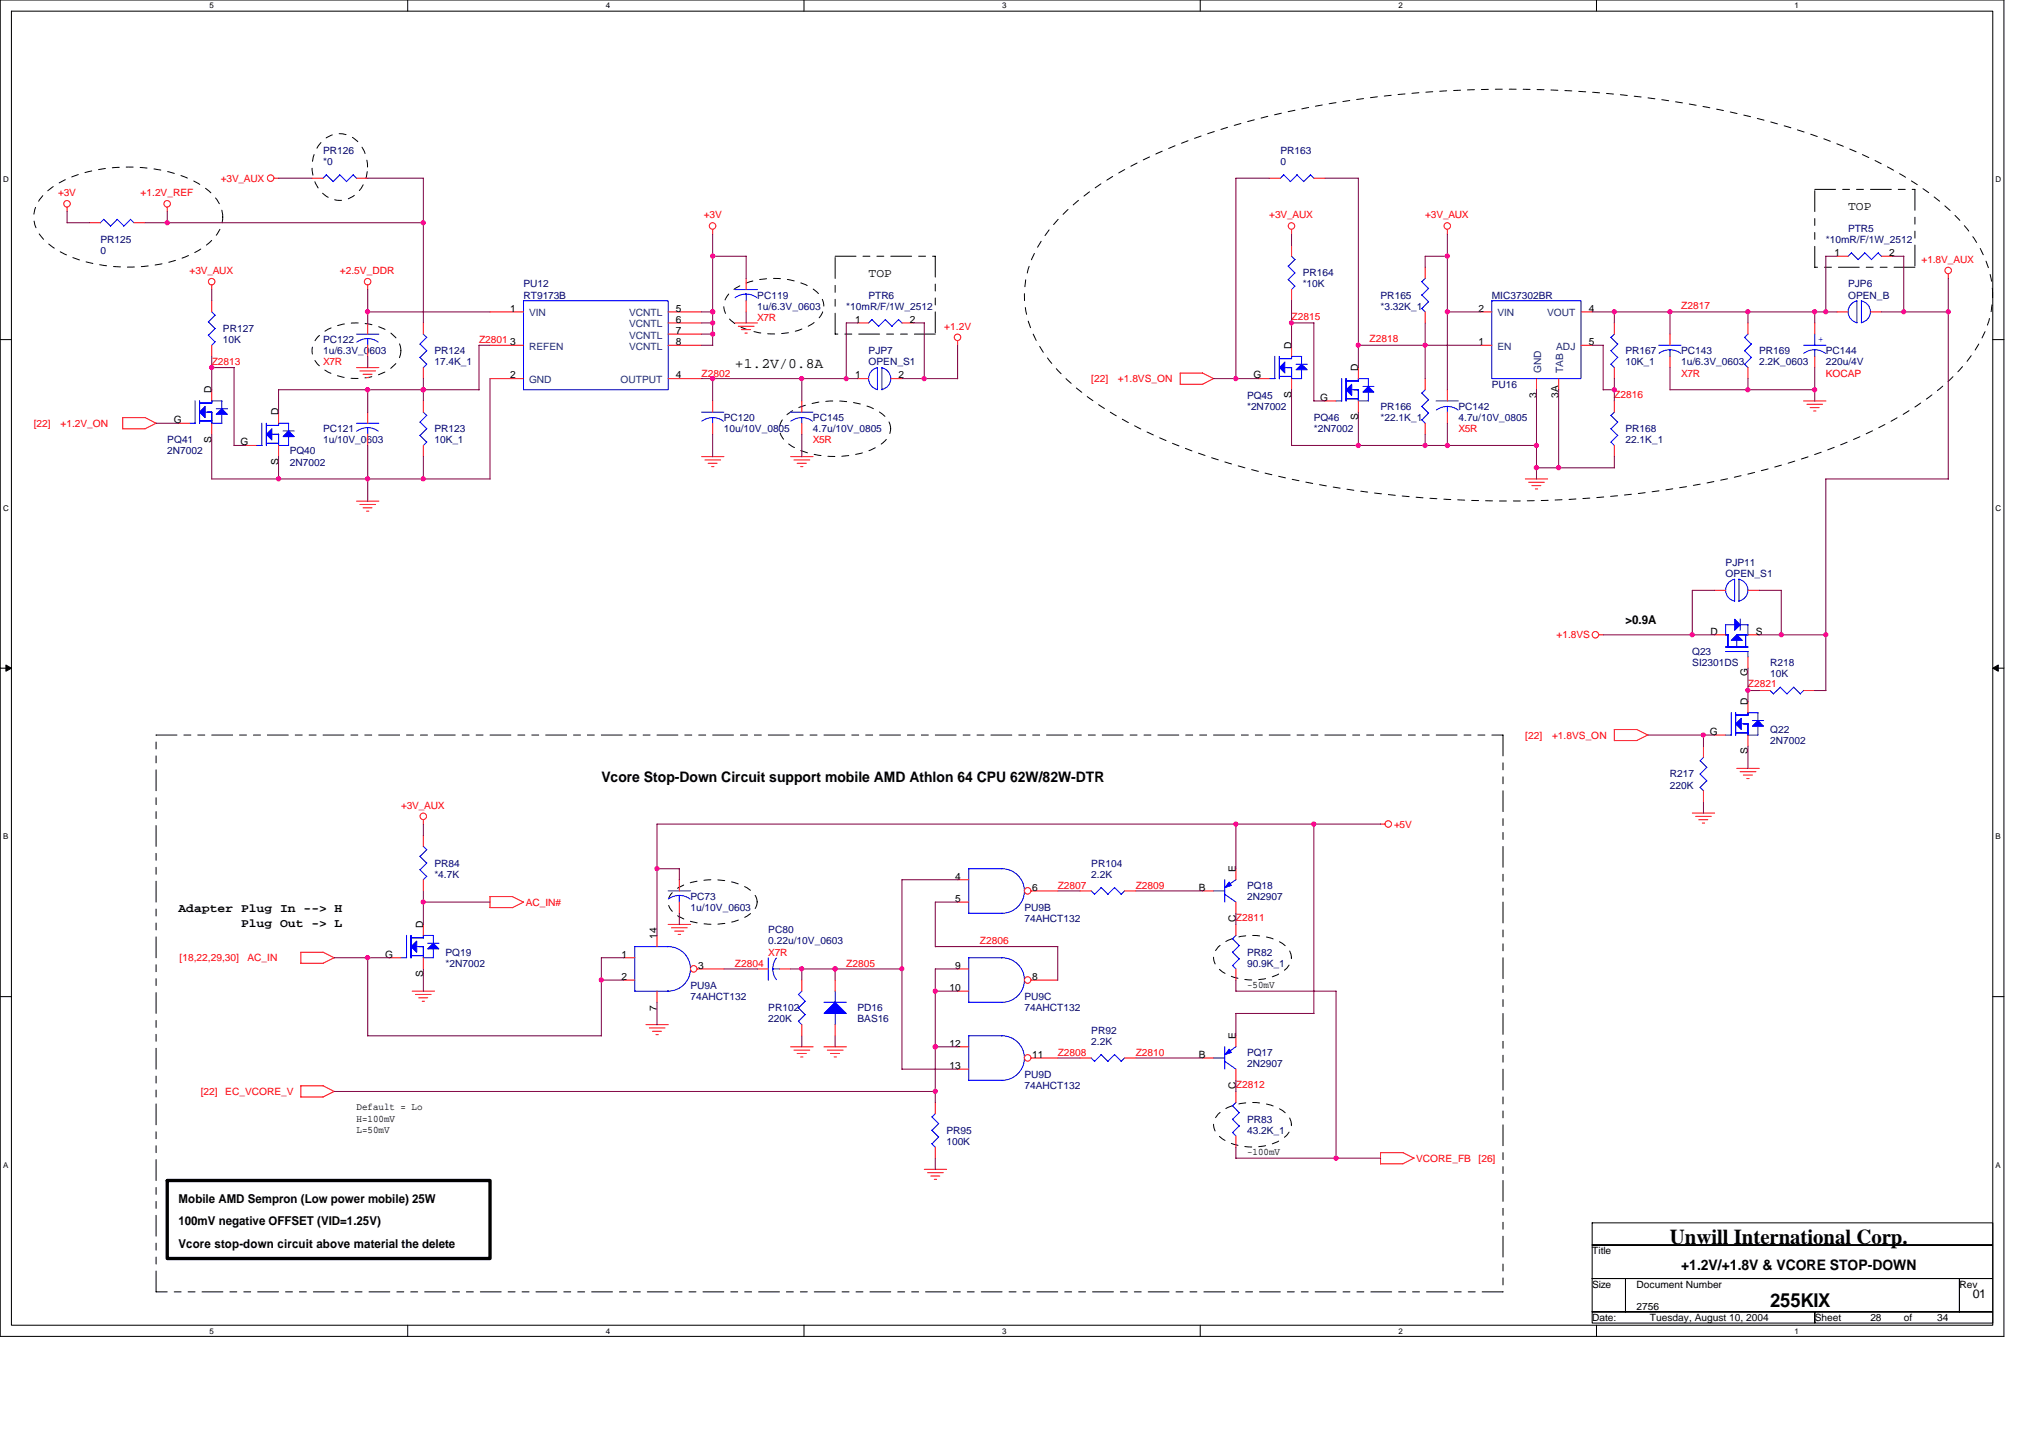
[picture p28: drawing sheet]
<svg xmlns="http://www.w3.org/2000/svg" width="297mm" height="210mm" viewBox="0 0 297 210" stroke-linecap="round" stroke-linejoin="round" font-family="sans-serif">
<defs><g id="words">
<text font-size="3.1" x="243.9" y="181.6">Unwill International Corp.</text>
<text font-size="2.8" x="258.5" y="190.8">255KIX</text>
<g font-size="2.1">
<text x="107.3" y="53.7">+1.2V/0.8A</text>
<text x="87.8" y="114.1">Vcore Stop-Down Circuit support mobile AMD Athlon 64 CPU 62W/82W-DTR</text>
<text x="245.5" y="185.3">+1.2V/+1.8V &amp; VCORE STOP-DOWN</text>
</g>
<g font-size="1.8">
<text x="269.9" y="30.7">TOP</text>
<text x="126.8" y="40.4">TOP</text>
<text x="237.4" y="91.1">&gt;0.9A</text>
<text x="26.1" y="133.1">Adapter Plug In --&gt; H</text>
<text x="35.2" y="135.4">Plug Out -&gt; L</text>
<text x="26.1" y="175.6">Mobile AMD Sempron (Low power mobile) 25W</text>
<text x="26.1" y="178.8">100mV negative OFFSET (VID=1.25V)</text>
<text x="26.1" y="182.1">Vcore stop-down circuit above material the delete</text>
<text x="288.1" y="189.5">01</text>
</g>
<g font-size="1.5" fill="#000080">
<text x="47.2" y="22.5">PR126</text>
<text x="187" y="22.5">PR163</text>
<text x="47.2" y="24.1">*0</text>
<text x="187" y="24.1">0</text>
<text x="14.7" y="35.5">PR125</text>
<text x="266.6" y="35.5">*10mR/F/1W_2512</text>
<text x="269.9" y="33.8">PTR5</text>
<text x="14.7" y="37.1">0</text>
<text x="76.5" y="42">PU12</text>
<text x="190.2" y="40.3">PR164</text>
<text x="190.2" y="42">*10K</text>
<text x="269.9" y="42">PJP6</text>
<text x="76.5" y="43.6">RT9173B</text>
<text x="110.6" y="45.2">1u/6.3V_0603</text>
<text x="110.6" y="43.6">PC119</text>
<text x="123.6" y="45.2">*10mR/F/1W_2512</text>
<text x="126.8" y="43.6">PTR6</text>
<text x="201.6" y="43.6">PR165</text>
<text x="201.6" y="45.2">*3.32K_1</text>
<text x="217.9" y="43.6">MIC37302BR</text>
<text x="269.9" y="43.6">OPEN_B</text>
<text x="32.6" y="48.5">PR127</text>
<text x="32.6" y="50.1">10K</text>
<text x="47.2" y="51.7">1u/6.3V_0603</text>
<text x="47.2" y="50.1">PC122</text>
<text x="63.4" y="51.7">PR124</text>
<text x="63.4" y="53.3">17.4K_1</text>
<text x="126.8" y="51.7">PJP7</text>
<text x="126.8" y="53.3">OPEN_S1</text>
<text x="237.4" y="51.7">PR167</text>
<text x="237.4" y="53.3">10K_1</text>
<text x="245.5" y="51.7">PC143</text>
<text x="245.5" y="53.3">1u/6.3V_0603</text>
<text x="256.9" y="51.7">PR169</text>
<text x="256.9" y="53.3">2.2K_0603</text>
<text x="266.6" y="51.7">PC144</text>
<text x="266.6" y="53.3">220u/4V</text>
<text x="182.1" y="58.2">PQ45</text>
<text x="182.1" y="59.8">*2N7002</text>
<text x="201.6" y="59.8">PR166</text>
<text x="213" y="59.8">PC142</text>
<text x="217.9" y="56.6">PU16</text>
<text x="24.4" y="64.7">PQ41</text>
<text x="47.2" y="64.7">1u/10V_0603</text>
<text x="47.2" y="63.1">PC121</text>
<text x="63.4" y="63.1">PR123</text>
<text x="63.4" y="64.7">10K_1</text>
<text x="105.7" y="61.5">PC120</text>
<text x="105.7" y="63.1">10u/10V_0805</text>
<text x="118.7" y="61.5">PC145</text>
<text x="118.7" y="63.1">4.7u/10V_0805</text>
<text x="191.9" y="61.5">PQ46</text>
<text x="191.9" y="63.1">*2N7002</text>
<text x="201.6" y="61.5">*22.1K_1</text>
<text x="213" y="61.5">4.7u/10V_0805</text>
<text x="237.4" y="63.1">PR168</text>
<text x="237.4" y="64.7">22.1K_1</text>
<text x="24.4" y="66.3">2N7002</text>
<text x="42.3" y="66.3">PQ40</text>
<text x="42.3" y="68">2N7002</text>
<text x="252" y="82.6">PJP11</text>
<text x="252" y="84.2">OPEN_S1</text>
<text x="247.1" y="95.6">Q23</text>
<text x="247.1" y="97.2">SI2301DS</text>
<text x="258.5" y="97.2">R218</text>
<text x="258.5" y="98.8">10K</text>
<text x="258.5" y="107">Q22</text>
<text x="243.9" y="113.5">R217</text>
<text x="258.5" y="108.6">2N7002</text>
<text x="243.9" y="115.1">220K</text>
<text x="63.4" y="126.5">PR84</text>
<text x="63.4" y="128.1">*4.7K</text>
<text x="100.8" y="131.4">PC73</text>
<text x="159.4" y="126.5">PR104</text>
<text x="159.4" y="128.1">2.2K</text>
<text x="182.1" y="129.7">PQ18</text>
<text x="182.1" y="131.4">2N2907</text>
<text x="100.8" y="133">1u/10V_0603</text>
<text x="112.2" y="136.2">PC80</text>
<text x="112.2" y="137.9">0.22u/10V_0603</text>
<text x="149.6" y="133">PU9B</text>
<text x="149.6" y="134.6">74AHCT132</text>
<text x="65.1" y="139.5">PQ19</text>
<text x="65.1" y="141.1">*2N7002</text>
<text x="182.1" y="139.5">PR82</text>
<text x="182.1" y="141.1">90.9K_1</text>
<text x="100.8" y="144.4">PU9A</text>
<text x="100.8" y="146">74AHCT132</text>
<text x="112.2" y="147.6">PR102</text>
<text x="112.2" y="149.2">220K</text>
<text x="125.2" y="147.6">PD16</text>
<text x="125.2" y="149.2">BAS16</text>
<text x="149.6" y="146">PU9C</text>
<text x="149.6" y="147.6">74AHCT132</text>
<text x="159.4" y="150.9">PR92</text>
<text x="159.4" y="152.5">2.2K</text>
<text x="182.1" y="154.1">PQ17</text>
<text x="182.1" y="155.7">2N2907</text>
<text x="149.6" y="157.4">PU9D</text>
<text x="149.6" y="159">74AHCT132</text>
<text x="138.2" y="165.5">PR95</text>
<text x="138.2" y="167.1">100K</text>
<text x="182.1" y="163.9">PR83</text>
<text x="182.1" y="165.5">43.2K_1</text>
</g>
<g font-size="1.5" fill="#f00">
<text x="8.5" y="28.6">+3V</text>
<text x="20.5" y="28.6">+1.2V_REF</text>
<text x="32.2" y="26.5">+3V_AUX</text>
<text x="102.8" y="31.9">+3V</text>
<text x="185.4" y="31.9">+3V_AUX</text>
<text x="208.1" y="31.9">+3V_AUX</text>
<text x="27.7" y="40">+3V_AUX</text>
<text x="49.6" y="40">+2.5V_DDR</text>
<text x="280.6" y="38.4">+1.8V_AUX</text>
<text x="110.6" y="46.8">X7R</text>
<text x="188.6" y="46.7">Z2815</text>
<text x="245.5" y="45">Z2817</text>
<text x="30.9" y="53.3">Z2813</text>
<text x="47.2" y="53.3">X7R</text>
<text x="70" y="50.1">Z2801</text>
<text x="137.9" y="48.1">+1.2V</text>
<text x="200" y="49.9">Z2818</text>
<text x="102.5" y="55">Z2802</text>
<text x="159.4" y="55.8">[22]</text>
<text x="163.3" y="55.8">+1.8VS_ON</text>
<text x="235.8" y="58.1">Z2816</text>
<text x="245.5" y="55">X7R</text>
<text x="266.6" y="55">KOCAP</text>
<text x="4.9" y="62.3">[22]</text>
<text x="8.8" y="62.3">+1.2V_ON</text>
<text x="118.7" y="64.7">X5R</text>
<text x="213" y="63.1">X5R</text>
<text x="227.3" y="93.2">+1.8VS</text>
<text x="255.3" y="100.3">Z2821</text>
<text x="222.8" y="107.8">[22]</text>
<text x="226.6" y="107.8">+1.8VS_ON</text>
<text x="58.6" y="118">+3V_AUX</text>
<text x="203.6" y="120.8">+5V</text>
<text x="154.5" y="129.7">Z2807</text>
<text x="165.9" y="129.7">Z2809</text>
<text x="76.8" y="132.2">AC_IN#</text>
<text x="143.1" y="137.9">Z2806</text>
<text x="180.5" y="134.5">Z2811</text>
<text x="26.2" y="140.3">[18,22,29,30]</text>
<text x="36.1" y="140.3">AC_IN</text>
<text x="107.3" y="141.1">Z2804</text>
<text x="112.2" y="139.5">X7R</text>
<text x="123.6" y="141.1">Z2805</text>
<text x="154.5" y="154.1">Z2808</text>
<text x="165.9" y="154.1">Z2810</text>
<text x="29.3" y="159.8">[22]</text>
<text x="32.9" y="159.8">EC_VCORE_V</text>
<text x="180.5" y="158.8">Z2812</text>
<text x="206.8" y="169.6">VCORE_FB</text>
<text x="215.9" y="169.6">[26]</text>
</g>
<g font-size="1.5">
<text x="267.9" y="37.4">1</text>
<text x="275.9" y="37.4">2</text>
<text x="74.5" y="45.5">1</text>
<text x="98.7" y="47.1">6</text>
<text x="98.7" y="45.5">5</text>
<text x="124.9" y="47.1">1</text>
<text x="132.9" y="47.1">2</text>
<text x="215.9" y="45.5">2</text>
<text x="232" y="45.5">4</text>
<text x="74.5" y="50.4">3</text>
<text x="98.7" y="50.4">8</text>
<text x="98.7" y="48.7">7</text>
<text x="188.6" y="50.9" transform="rotate(-90 188.6 50.9)">D</text>
<text x="215.9" y="50.4">1</text>
<text x="232" y="50.4">5</text>
<text x="30.9" y="57.4" transform="rotate(-90 30.9 57.4)">D</text>
<text x="74.5" y="55.2">2</text>
<text x="98.7" y="55.2">4</text>
<text x="124.9" y="55.2">1</text>
<text x="131.2" y="55.2">2</text>
<text x="183" y="55.2">G</text>
<text x="188.6" y="58.1" transform="rotate(-90 188.6 58.1)">S</text>
<text x="192.8" y="58.5">G</text>
<text x="198.3" y="54.1" transform="rotate(-90 198.3 54.1)">D</text>
<text x="224.4" y="58.1" transform="rotate(-90 224.4 58.1)">3</text>
<text x="227.6" y="58.1" transform="rotate(-90 227.6 58.1)">3A</text>
<text x="25.4" y="61.8">G</text>
<text x="30.9" y="64.6" transform="rotate(-90 30.9 64.6)">S</text>
<text x="35.1" y="65">G</text>
<text x="40.7" y="60.6" transform="rotate(-90 40.7 60.6)">D</text>
<text x="198.3" y="61.4" transform="rotate(-90 198.3 61.4)">S</text>
<text x="40.7" y="67.9" transform="rotate(-90 40.7 67.9)">S</text>
<text x="249.8" y="92.6">D</text>
<text x="256.4" y="92.6">S</text>
<text x="255.2" y="98.7" transform="rotate(-90 255.2 98.7)">G</text>
<text x="249.7" y="107.3">G</text>
<text x="255.2" y="102.9" transform="rotate(-90 255.2 102.9)">D</text>
<text x="255.2" y="110.1" transform="rotate(-90 255.2 110.1)">S</text>
<text x="139.5" y="128.4">4</text>
<text x="139.5" y="131.7">5</text>
<text x="150.7" y="130">6</text>
<text x="175.1" y="130">B</text>
<text x="180.5" y="127.3" transform="rotate(-90 180.5 127.3)">E</text>
<text x="61.8" y="135.4" transform="rotate(-90 61.8 135.4)">D</text>
<text x="95.9" y="137" transform="rotate(-90 95.9 137)">14</text>
<text x="180.5" y="134.5" transform="rotate(-90 180.5 134.5)">C</text>
<text x="56.3" y="139.8">G</text>
<text x="61.8" y="142.6" transform="rotate(-90 61.8 142.6)">S</text>
<text x="90.7" y="139.8">1</text>
<text x="90.7" y="143">2</text>
<text x="102" y="141.4">3</text>
<text x="139.5" y="141.4">9</text>
<text x="150.7" y="143">8</text>
<text x="95.9" y="147.5" transform="rotate(-90 95.9 147.5)">7</text>
<text x="138.7" y="144.7">10</text>
<text x="182.1" y="144.2">-50mV</text>
<text x="138.7" y="152.8">12</text>
<text x="150.7" y="154.4">11</text>
<text x="175.1" y="154.4">B</text>
<text x="180.5" y="151.7" transform="rotate(-90 180.5 151.7)">E</text>
<text x="138.7" y="156">13</text>
<text x="180.5" y="158.9" transform="rotate(-90 180.5 158.9)">C</text>
<text x="52.1" y="163.7">H=100mV</text>
<text x="52.1" y="165.4">L=50mV</text>
<text x="52.1" y="162.1">Default = Lo</text>
<text x="182.1" y="168.6">-100mV</text>
<text x="232.5" y="183">Title</text>
<text x="232.5" y="187.9">Size</text>
<text x="239" y="187.9">Document Number</text>
<text x="239" y="191.2">2756</text>
<text x="286.1" y="187.9">Rev</text>
<text x="232.5" y="192.8">Date:</text>
<text x="241" y="192.8">Tuesday, August 10, 2004</text>
<text x="265" y="192.8">Sheet</text>
<text x="273.2" y="192.8">28</text>
<text x="278" y="192.8">of</text>
<text x="282.9" y="192.8">34</text>
</g>
<g font-size="1.5" fill="#004080">
<text x="77.3" y="46.2">VIN</text>
<text x="91.9" y="47.8">VCNTL</text>
<text x="91.9" y="46.2">VCNTL</text>
<text x="218.7" y="46.2">VIN</text>
<text x="225.9" y="46.2">VOUT</text>
<text x="77.3" y="51.1">REFEN</text>
<text x="91.9" y="51.1">VCNTL</text>
<text x="91.9" y="49.4">VCNTL</text>
<text x="218.7" y="51.1">EN</text>
<text x="227.3" y="51.1">ADJ</text>
<text x="77.3" y="55.9">GND</text>
<text x="90.6" y="55.9">OUTPUT</text>
<text x="225.1" y="54.5" transform="rotate(-90 225.1 54.5)">GND</text>
<text x="228.3" y="54.5" transform="rotate(-90 228.3 54.5)">TAB</text>
</g>
<text font-size="1.5" fill="#00f" x="265.5" y="49.9">+</text>
<g font-size="1.2">
<text x="30.6" y="1.2">5</text>
<text x="88.5" y="1.2">4</text>
<text x="146.3" y="1.2">3</text>
<text x="204.2" y="1.2">2</text>
<text x="262.1" y="1.2">1</text>
<text x=".5" y="26.6">D</text>
<text x="291.4" y="26.6">D</text>
<text x=".5" y="74.6">C</text>
<text x="291.4" y="74.6">C</text>
<text x=".5" y="122.5">B</text>
<text x="291.4" y="122.5">B</text>
<text x=".5" y="170.5">A</text>
<text x="291.4" y="170.5">A</text>
<text x="30.6" y="194.7">5</text>
<text x="88.5" y="194.7">4</text>
<text x="146.3" y="194.7">3</text>
<text x="204.2" y="194.7">2</text>
<text x="262.1" y="194.7">1</text>
</g>
</g></defs>
<path d="M0 0h292.6v195.1h-292.6zM1.7 1.6h289.3v191.8h-289.3z" fill="none" stroke="#000" stroke-width=".15"/>
<g fill="#fff">
<path d="M30.6 .2h.6v1.3h-.6z"/>
<path d="M30.6 193.6h.6v1.3h-.6z"/>
</g>
<path d="M59.5 0v1.6M59.5 193.4v1.7" fill="none" stroke="#000" stroke-width=".15"/>
<g fill="#fff">
<path d="M88.5 .2h.6v1.3h-.6z"/>
<path d="M88.5 193.6h.6v1.3h-.6z"/>
</g>
<path d="M117.4 0v1.6M117.4 193.4v1.7" fill="none" stroke="#000" stroke-width=".15"/>
<g fill="#fff">
<path d="M146.3 .2h.7v1.3h-.7z"/>
<path d="M146.3 193.6h.7v1.3h-.7z"/>
</g>
<path d="M175.3 0v1.6M175.3 193.4v1.7" fill="none" stroke="#000" stroke-width=".15"/>
<g fill="#fff">
<path d="M204.2 .2h.6v1.3h-.6z"/>
<path d="M204.2 193.6h.6v1.3h-.6z"/>
</g>
<path d="M233.1 0v1.6M233.1 193.4v1.7" fill="none" stroke="#000" stroke-width=".15"/>
<g fill="#fff">
<path d="M262.1 .2h.6v1.3h-.6z"/>
<path d="M262.1 193.6h.6v1.3h-.6z"/>
<path d="M.5 25.6h.8v1.3h-.8z"/>
<path d="M291.4 25.6h.9v1.3h-.9z"/>
<path d="M.5 73.5h.8v1.3h-.8z"/>
<path d="M291.4 73.5h.9v1.3h-.9z"/>
</g>
<path d="M0 49.6h1.7M291 49.6h1.6" fill="none" stroke="#000" stroke-width=".15"/>
<g fill="#fff">
<path d="M.5 121.5h.7v1.3h-.7z"/>
<path d="M291.4 121.5h.8v1.3h-.8z"/>
</g>
<path d="M0 97.5h1.7M291 97.5h1.6" fill="none" stroke="#000" stroke-width=".15"/>
<path d="M.9 97.1l.8 .4-.8 .5zM291 97.5l.8-.4v.9z" fill="#000" stroke="#000" stroke-width=".15"/>
<g fill="#fff">
<path d="M.5 169.4h.7v1.3h-.7z"/>
<path d="M291.4 169.4h.8v1.3h-.8z"/>
</g>
<path d="M0 145.5h1.7M291 145.5h1.6M232.5 178.5h58.5v3.2h-58.5zM232.5 181.7h58.5v4.9h-58.5zM232.5 186.6h4.9v4.9h-4.9zM232.5 191.5h32.5v1.6h-32.5zM237.4 186.6h48.7v4.9h-48.7zM265 191.5h26v1.6h-26zM286.1 186.6h4.9v4.9h-4.9z" fill="none" stroke="#000" stroke-width=".15"/>
<path d="M122 37.4h14.6M136.6 37.4v11.4M265 27.6h14.7M265 39v-11.4M279.7 27.6v11.4M279.7 39h-14.7M122 48.8v-11.4M136.6 48.8h-14.6M22.8 107.3h196.7M219.5 107.3v81.3M22.8 188.6v-81.3M219.5 188.6h-196.7" fill="none" stroke="#000" stroke-width=".15" stroke-dasharray="3 1 1 1 1 1"/>
<path d="M24.4 172.3h47.2v11.4h-47.2z" fill="none" stroke="#000" stroke-width=".49"/>
<path d="M6.5 28.2a15.2 15.2 0 0 1 8.8-3.6 22.7 22.7 0 0 1 13.7 2.2 7 7 0 0 1 3.4 4 5 5 0 0 1-2.3 5.1 19.4 19.4 0 0 1-11.4 3.1 19.3 19.3 0 0 1-11.3-3.1 5 5 0 0 1-2.4-5.1l.3-.9 .6-.9zM47 20.7a3.7 3.7 0 0 1 6.1 1.2 5.3 5.3 0 0 1-2.1 7 3.8 3.8 0 0 1-4.9-2.1 5.6 5.6 0 0 1 .9-6.1zM155.2 31.4a47.7 47.7 0 0 1 15.1-9.6 115.3 115.3 0 0 1 31.2-7.7 157.8 157.8 0 0 1 54.5 3 81.6 81.6 0 0 1 22.9 9.2 31.5 31.5 0 0 1 9.6 8.8 13.9 13.9 0 0 1 0 16 33.5 33.5 0 0 1-12.2 10.3 95 95 0 0 1-28.5 9.4 158.4 158.4 0 0 1-63.2-1.8 81.6 81.6 0 0 1-22.9-9.1 31.5 31.5 0 0 1-9.6-8.8 13.9 13.9 0 0 1 0-16l1.4-1.9zM46.8 48.8a9.1 9.1 0 0 1 10.5 0 2.91 2.91 0 0 1 0 4.8 9.1 9.1 0 0 1-10.5 0 2.92 2.92 0 0 1 0-4.8zM106.5 42.8a9.8 9.8 0 0 1 7.7-2.1 8.5 8.5 0 0 1 5.3 2.1 2.54 2.54 0 0 1 0 3.8 9.8 9.8 0 0 1-7.7 2.1 8.4 8.4 0 0 1-5.3-2.1 2.55 2.55 0 0 1 0-3.8zM114.7 60.7a9.9 9.9 0 0 1 5.9-2.1 13.2 13.2 0 0 1 7.9 1.6 2.81 2.81 0 0 1 1.5 3 4.7 4.7 0 0 1-3.3 2.6 14.7 14.7 0 0 1-10.5-.4 3.8 3.8 0 0 1-2.4-2.8l.1-.7 .3-.6zM98.5 130a10.5 10.5 0 0 1 8.8-1.1 4.7 4.7 0 0 1 3.2 2.2 1.99 1.99 0 0 1-.8 2.2 10.5 10.5 0 0 1-8.9 1.2 4.7 4.7 0 0 1-3.1-2.3 1.98 1.98 0 0 1 .8-2.2zM178 138.1a8.3 8.3 0 0 1 7.8-1.1 4.2 4.2 0 0 1 2.7 2.2 2.33 2.33 0 0 1-1.3 2.7 8.7 8.7 0 0 1-8.6 0 2.27 2.27 0 0 1-.6-3.8zM178 162.5a8.3 8.3 0 0 1 7.8-1.1 4.2 4.2 0 0 1 2.7 2.2 2.33 2.33 0 0 1-1.3 2.7 8.7 8.7 0 0 1-8.6 0 2.27 2.27 0 0 1-.6-3.8z" fill="none" stroke="#000" stroke-width=".15" stroke-dasharray="1 1 1 1 1 1 1 1"/>
<g fill="none" stroke="#f00" stroke-width=".15">
<path d="M9.8 30.2v.7M13.1 32.5h1.6M19.6 32.5h1.6M24.4 30.2v.7M40 26h.7M45.6 26h1.6M52.1 26h1.6M104.1 33.5v.7M185.4 26h1.6M188.6 33.5v.7M188.6 35.8v1.6M191.9 26h1.6"/>
<path d="M208.1 39v1.6M211.4 33.5v.7M268.3 37.4h1.6M274.8 37.4h1.6M284.5 40v.7M30.9 41.6v.7M30.9 43.9v1.6M30.9 50.4v1.6M30.9 56.9v1.6M52.1 53.7h3.2M52.6 54.1h2.2M53 54.6h1.3"/>
<path d="M53.5 55.1h.4M53.7 41.6v.7M53.7 47.1v1.7M53.7 50.4v1.6M61.8 47.1v1.7M61.8 53.7v1.6M61.8 58.5v1.7M71.6 55.3h4.9M71.6 50.4h4.9M71.6 45.5h4.9M97.6 47.1h4.9M97.6 55.3h4.9"/>
<path d="M97.6 50.4h4.9M97.6 45.5h4.9M97.6 48.8h4.9M104.1 58.5v1.7M107.3 47.1h3.3M107.8 47.6h2.3M108.3 48.1h1.3M108.8 48.6h.3M109 40.6v1.7M109 43.9v1.6M117.1 58.5v1.7M125.2 47.1h1.6"/>
<path d="M125.2 55.3h1.6M130.1 55.3h1.6M131.7 47.1h1.6M139.8 49.7v.7M172.3 54.5h3.3M172.4 54.5v1.6M172.4 56.1h3.2M175.6 54.4l1.6 .9M177.2 55.2l-1.6 .9M183.7 55.3h1.7M188.6 42.3v1.6M188.6 50.4v1.6"/>
<path d="M188.6 55.3v1.6M193.5 58.5h1.6M198.4 53.7v1.6M198.4 58.5v1.7M208.1 45.5v1.6M208.1 55.3v1.6M211.4 56.9v1.6M216.3 50.4h1.6M216.3 45.5h1.6M224.4 55.3v1.6M227.6 55.3v1.6M230.9 50.4h1.6"/>
<path d="M230.9 45.5h1.6M235.8 47.1v1.7M235.8 53.7v1.6M235.8 58.5v1.7M243.9 48.8v1.6M243.9 52v1.7M255.3 47.1v1.7M255.3 53.7v1.6M263.4 58.5h3.3M263.9 59h2.3M264.3 59.5h1.4M264.9 60h.3"/>
<path d="M265 47.1v1.7M265 52v1.7M268.3 45.5h1.6M273.2 45.5h1.6M17.9 61h3.3M17.9 61v1.6M17.9 62.6h3.3M21.2 60.9l1.6 .9M22.8 61.8l-1.6 .8M26.1 61.8h1.6M30.9 61.8v1.6M35.8 65h1.6"/>
<path d="M40.7 60.2v1.6M40.7 65v1.7M52.1 73.2h3.2M52.6 73.6h2.2M53 74.1h1.3M53.5 74.6h.4M53.7 60.2v1.6M53.7 63.4v1.6M61.8 65v1.7M102.5 66.7h3.2M103 67.1h2.2M103.4 67.6h1.3"/>
<path d="M103.9 68.1h.4M104.1 61.8v1.6M115.5 66.7h3.2M115.9 67.1h2.4M116.4 67.6h1.3M116.9 68.1h.4M117.1 61.8v1.6M208.1 61.8v1.6M211.4 60.2v1.6M222.8 69.9h3.2M223.2 70.4h2.3M223.7 70.9h1.3"/>
<path d="M224.2 71.4h.4M235.8 65v1.7M233.5 92.7h.6M250.4 92.7h1.6M250.4 86.2h1.6M255.3 92.7h1.6M255.3 95.9v1.6M255.3 86.2h1.6M61.8 119.7v.6M239 106.5l1.6 .8M239 106.5h-3.2v1.6h3.2l1.7-.8M247.1 118.7h3.3"/>
<path d="M247.6 119.2h2.3M248.1 119.7h1.3M248.8 108.9v1.7M248.8 115.4v1.7M250.4 107.3h1.6M253.6 112.2h3.3M254.1 112.6h2.3M254.6 113.1h1.3M255.1 113.6h.3M255.3 102.4v1.6M255.3 107.3v1.6M256.9 100.8h1.6"/>
<path d="M263.4 100.8h1.6M56.9 139.8h1.7M61.8 121.9v1.6M61.8 128.4v1.6M61.8 134.9v1.6M61.8 139.8v1.6M71.6 130.9h3.2M71.6 130.9l-.1 1.6h3.3l1.7-.8M74.8 130.9l1.7 .8M91.1 139.8h1.6M95.9 136.5v1.7M97.6 134.9h3.3"/>
<path d="M98.1 135.4h2.3M98.5 135.9h1.4M99 136.4h.4M99.2 128.4v1.6M99.2 131.7v1.6M139.8 128.4h1.7M139.8 131.7h1.7M150.6 130h3.9M157.7 130h1.7M164.2 130h1.7M175.6 130h1.6M180.5 126.8v1.6"/>
<path d="M180.5 131.7v1.6M180.5 134.9v1.6M201.6 120.3h.7M248.6 120.1h.3M43.9 140.6h3.3M47.2 140.6l1.6-.8-1.6-.8h-3.3v1.6M48.8 159.3l-1.6-.8h-3.3v1.6h3.3M48.8 159.3l-1.6 .8M60.2 144.7h3.3M60.7 145.2h2.3M61.1 145.6h1.4M61.7 146.2h.3"/>
<path d="M91.1 143.1h1.6M94.3 149.6h3.3M94.8 150.1h2.3M95.3 150.5h1.3M95.8 151h.3M95.9 144.7v1.6M101.8 141.4h3.9M110.6 141.4h1.6M113.8 141.4h1.7M115.5 152.8h3.2M115.9 153.3h2.4M116.4 153.8h1.3"/>
<path d="M116.9 154.3h.4M117.1 143.1v1.6M117.1 149.6v1.6M120.3 152.8h3.3M120.8 153.3h2.3M121.3 153.8h1.3M121.8 154.3h.3M122 143.1v1.6M122 149.6v1.6M139.8 144.7h1.7M139.8 152.8h1.7M139.8 141.4h1.7"/>
<path d="M139.8 156.1h1.7M150.6 154.4h3.9M150.6 143.1h3.9M157.7 154.4h1.7M164.2 154.4h1.7M175.6 154.4h1.6M180.5 141.4v1.7M180.5 151.2v1.6M180.5 156.1v1.6M180.5 159.3v1.6M135 170.7h3.2M135.5 171.2h2.2"/>
<path d="M135.9 171.7h1.3M136.4 172.1h.4M136.6 160.9v1.7M136.6 167.4v1.7M180.5 165.8v1.6M201.6 169.9h3.3M204.8 168.2l1.7 .9M204.9 168.3h-3.3v1.6M206.5 169l-1.6 .9"/>
<circle cx="9.8" cy="29.7" r=".48"/>
<circle cx="24.4" cy="29.7" r=".48"/>
<circle cx="39.5" cy="26" r=".48"/>
<circle cx="104.1" cy="33" r=".48"/>
<circle cx="188.6" cy="33" r=".48"/>
<circle cx="211.4" cy="33" r=".48"/>
<circle cx="284.5" cy="39.5" r=".48"/>
<circle cx="30.9" cy="41.1" r=".48"/>
<circle cx="53.7" cy="41.1" r=".48"/>
<circle cx="139.8" cy="49.2" r=".48"/>
<circle cx="233" cy="92.7" r=".48"/>
<circle cx="61.8" cy="119.2" r=".48"/>
<circle cx="150.1" cy="130" r=".48"/>
<circle cx="202.7" cy="120.3" r=".48"/>
<circle cx="101.3" cy="141.4" r=".48"/>
<circle cx="150.1" cy="143.1" r=".48"/>
<circle cx="150.1" cy="154.4" r=".48"/>
</g>
<g fill="none" stroke="#00f" stroke-width=".15">
<path d="M15.1 32l1 1 1-1M15.2 32l-.6 .5M17.1 32l1 1M19.6 32.5l-.6-.5-.9 1M47.6 25.5l1.1 1M47.7 25.5l-.5 .5M51.6 25.5l.5 .5M51.6 25.5l-1 1-1-1-1 1M187.4 25.5l1 1M187.5 25.5l-.5 .5M188.1 38.8l1 1-1 1M188.6 37.4l.5 .5"/>
<path d="M189.1 37.9l-1 1M190.4 26.5l-1-1-1 1M191.9 26l-.5-.5-1 1M269.9 37.4l.5-.5 1 1M272.3 36.9l-.9 1M274.3 36.9l.5 .5M274.3 36.9l-1 1-1-1M28.5 58.5v3.3M29.1 58.8l1.8 .1v-.4h1.5v1.2M29.1 58.5v3.3M30.4 48.9l1 1M30.4 47l1 1"/>
<path d="M30.9 45.5l.5 .5M31.4 49.9l-.5 .5M31.4 47.9l-1 1M31.4 46l-1 1M31.6 59.7h1.6M52.1 48.8h3.2M52.1 50a2.61 2.61 0 0 1 3.1 0M53.7 49.4v1M61.3 52.2l1 .9-.5 .6M61.3 50.2l1 1-1 1M61.8 48.7l.5 .5-1 1M76.5 43.9h21.1v13h-21.1z"/>
<path d="M107.3 42.3h3.3M107.4 43.5a2.7 2.7 0 0 1 1.5-.6h.1a2.5 2.5 0 0 1 1.5 .6M109 42.9v1M127.3 46.7l1 .9M127.4 46.6l-.6 .5M128.1 53.7a1.59 1.59 0 0 0-1.3 1.5 1.63 1.63 0 0 0 1.3 1.7M128.1 53.6v3.3M128.8 53.7a1.65 1.65 0 0 1 1.3 1.5 1.61 1.61 0 0 1-1.3 1.7M128.8 53.7v3.2M129.3 46.7l1 .9M129.3 46.6l-1 1M131.2 46.7l.5 .5"/>
<path d="M131.3 46.6l-1 1M185.4 55.3h.8M186.2 52v3.3M186.8 52v3.3M186.8 54.9h1.8M187.6 53.7h1M188.1 40.8l1 1-.5 .5M188.6 53.7v1.6h1.5M189.3 53.2h1.6M190.1 52v1.2M190.1 54v1.3M190.1 52h-1.5v.4l-1.8-.1"/>
<path d="M195.9 55.2l.1 3.3h-.9M196.6 55.6h1.8M196.6 55.3v3.2M196.6 58.2h1.8M197.4 56.9h1M198.4 58.5h1.5M198.4 56.9v1.6M199 56.4h1.7M199.8 55.3v1.1M199.8 57.2v1.3M199.9 55.3h-1.5v.3M207.6 45l.5 .5"/>
<path d="M207.6 43.1l1 .9M207.6 59.3l1 1M207.6 57.4l1 1M208.1 40.6l-.5 .5 1 1M208.1 56.9l-.5 .5M208.6 44l-1 1M208.6 42.1l-1 1M208.6 58.3l-1 1M209.7 58.5h3.3M209.8 59.9a2.7 2.7 0 0 1 1.5-.6h.1a2.5 2.5 0 0 1 1.5 .6M211.4 59.3v.9M217.9 43.9h13v11.4h-13z"/>
<path d="M235.2 53.1l.6 .6M235.2 51.2l1.1 1-1 1M235.2 49.2l1 1M235.8 48.7l-.5 .6M236.3 50.2l-1 1M242.2 50.4h3.3M242.3 51.6a2.7 2.7 0 0 1 1.6-.5 2.5 2.5 0 0 1 1.5 .5M243.9 51.1v.9M254.8 53.1l.5 .6M254.8 51.2l1 1M254.8 49.2l1 1M255.3 48.7l-.5 .6"/>
<path d="M255.8 52.2l-1 1M255.8 50.2l-1 1M263.4 50.4h3.3M263.4 51.6a2.61 2.61 0 0 1 3.2 0M265 48.8v1.6M265 51.1v.9M271.2 43.9a1.62 1.62 0 0 0-1.3 1.6 1.62 1.62 0 0 0 1.3 1.6M271.2 43.9v3.3M271.8 43.9a1.61 1.61 0 0 1 1.4 1.6 1.61 1.61 0 0 1-1.4 1.6M271.8 43.9v3.2M27.7 61.8h.8M29.1 61.4h1.8"/>
<path d="M29.9 60.2h1M30.9 60.2v1.6M32.4 60.5v1.3h-1.5M38.2 61.8l.1 3.2h-.9M38.9 62.1h1.8M38.9 61.8v3.2M38.9 64.7h1.8M39.7 63.4h1M40.7 63.4v1.6M40.7 65h1.5M41.3 62.9h1.7M42.1 61.8v1.1"/>
<path d="M42.1 63.7v1.3M42.2 61.8h-1.5v.3M52.1 61.8h3.2M52.1 62.9a2.61 2.61 0 0 1 3.1 0M53.7 62.4v1M61.3 63.5l1 1M61.3 61.6l1 1-1 1M61.8 60.1l.5 .5M62.3 64.5l-.5 .5M62.3 60.6l-1 1M102.4 60.2h3.3M102.5 61.5a2.59 2.59 0 0 1 1.6-.5 2.46 2.46 0 0 1 1.5 .5"/>
<path d="M104.1 60.9v.9M115.4 60.2h3.3M115.5 61.5a2.7 2.7 0 0 1 1.6-.5 2.5 2.5 0 0 1 1.6 .5M117.1 60.9v.9M207.6 61.3l.5 .5M208.6 60.3l-1 1M235.2 64.5l.6 .5M235.2 62.6l1 1M235.2 60.6l1 1M235.8 60.1l-.5 .5M236.3 63.5l-1 1M236.3 61.6l-1 1"/>
<path d="M252 95.1h3.3M252 94.4h3.3M253.3 84.6a1.62 1.62 0 0 0-1.3 1.5 1.62 1.62 0 0 0 1.3 1.6M253.3 84.5v3.3M253.3 91.2h-1.3v1.5h.4l-.1 1.8M253.6 93.5v1M253.9 84.6a1.61 1.61 0 0 1 1.4 1.5 1.61 1.61 0 0 1-1.4 1.6M254 84.5v3.3M254.1 91.2h1.2v1.5h-1.7M254.1 90.4v1.6M254.9 92.6v1.8M255.3 95.1v.8"/>
<path d="M248.3 111l1 1M248.3 113l1 1M248.3 114.9l.5 .5M248.8 110.6l-.5 .5M249.3 112l-1 1M249.3 114l-1 1M252 107.3h.9M252.8 104v3.3M253.4 104.4h1.9v-.4h1.4v1.2M253.5 104v3.3M253.5 107h1.8M254.3 105.7h1v1.6h1.4v-1.3"/>
<path d="M255.9 105.2h1.7M258.5 100.8l.5 .5M260 100.3l1 1M260 100.3l-1 1M261.9 100.3l1 1M262 100.3l-1 1M263.4 100.8l-.5 .5M58.6 139.8h.8M59.4 136.5v3.3M60 136.9h1.8M60 136.5v3.3M60 139.5h1.8"/>
<path d="M60.9 138.2h.9M61.3 126.9l1 1-.5 .5M61.3 125l1 1M61.8 123.5l.5 .5-1 1M61.8 139.8h1.5M61.8 138.2v1.6M62.3 126l-1 1M62.5 137.7h1.6M63.3 136.5v1.2M63.3 138.5v1.3M63.3 136.5h-1.5v.4M97.6 138.2h-.1a3.2 3.2 0 0 1 3.3 3.2 3.2 3.2 0 0 1-3.3 3.3h.1"/>
<path d="M97.6 130h3.3M97.6 138.2h-4.9v6.5h4.9M97.6 131.2a2.7 2.7 0 0 1 1.6-.5 2.5 2.5 0 0 1 1.6 .5M99.2 130.7v1M112.2 139.8v3.3M113.4 139.8a2.7 2.7 0 0 0-.5 1.6 2.5 2.5 0 0 0 .5 1.6M141.5 126.8h4.8a3.3 3.3 0 0 1 3.3 3.2 3.3 3.3 0 0 1-3.3 3.3M141.5 139.8h4.8a3.2 3.2 0 0 1 3.3 3.3 3.2 3.2 0 0 1-3.3 3.2M141.5 126.8v6.5M141.5 139.8v6.5M141.5 133.3h4.9M159.3 130l.5 .5"/>
<path d="M160.8 129.5l1 1M160.8 129.6l-1 1M162.7 129.5l1 1M162.8 129.6l-1 1M164.2 130l-.5 .6M177.2 130h1.7M178.8 130.5l1.7 1.2M178.9 128.4v3.3M180.5 128.4l-1.6 1.2M180.5 136.5l-.5 .5 1 1M181 140l-1 .9M181 138l-1 1 1 1"/>
<path d="M112.9 141.4h1M116.6 149.1l.5 .5M116.6 147.1l1 1M116.6 145.1l1 1.1M117.1 144.7l-.5 .5M117.6 148.1l-1 1M117.6 146.1l-1 1M120.3 146.3h3.3M122 144.7v1.6M122 147.9v1.7M141.5 151.2h4.8a3.3 3.3 0 0 1 3.3 3.2 3.3 3.3 0 0 1-3.3 3.3M141.5 151.2v6.5"/>
<path d="M141.5 146.3h4.9M141.5 157.7h4.9M159.3 154.4l.5 .5M160.8 153.9l1 1M160.8 153.9l-1 1M162.7 153.9l1 1M162.8 153.9l-1 1M164.2 154.4l-.5 .5M177.2 154.4h1.7M178.8 154.9l1.7 1.2M178.9 152.8v3.3M180 140.9l.5 .5"/>
<path d="M180.5 152.8l-1.6 1.1M136.1 166.9l.5 .5M136.1 165l1 1M136.1 163l1 1M136.6 162.5l-.5 .5M137.1 165.9l-1 1.1M137.1 164l-1 1M180 165.3l.5 .5M180.5 160.9l-.5 .5 1 1M181 164.3l-1 1M181 162.4l-1 1 1 1"/>
</g>
<g fill="#00f" stroke="#00f" stroke-width=".15">
<path d="M179.5 153.1l.3 .5-.9 .3z" fill-rule="evenodd"/>
<path d="M39.7 62.6v1.6l-.8-.8z" fill-rule="evenodd"/>
<path d="M42.1 62.9l.9 .8h-1.7z" fill-rule="evenodd"/>
<path d="M187.6 52.8v1.7l-.8-.8z" fill-rule="evenodd"/>
<path d="M189.3 54l.8-.8 .8 .8z" fill-rule="evenodd"/>
<path d="M179.5 128.8l.3 .4-.9 .4z" fill-rule="evenodd"/>
<path d="M252.8 93.5l.8-.8 .8 .8z" fill-rule="evenodd"/>
<path d="M253.3 90.4l.8 .8-.8 .8z" fill-rule="evenodd"/>
<path d="M196.6 56.9l.8-.8v1.6z" fill-rule="evenodd"/>
<path d="M199.8 56.4l.8 .8h-1.6z" fill-rule="evenodd"/>
<path d="M29.9 59.3v1.7l-.8-.8z" fill-rule="evenodd"/>
<path d="M31.6 60.5l.8-.8 .8 .8z" fill-rule="evenodd"/>
<path d="M60 138.2l.9-.8v1.6z" fill-rule="evenodd"/>
<path d="M63.3 137.7l.8 .8h-1.6z" fill-rule="evenodd"/>
<path d="M253.5 105.7l.8-.8v1.6z" fill-rule="evenodd"/>
<path d="M256.7 105.2l.8 .8h-1.6z" fill-rule="evenodd"/>
<path d="M120.3 147.9l1.7-1.6 1.6 1.6z" fill-rule="evenodd"/>
</g>
<g fill="none" stroke="#800040" stroke-width=".15">
<path d="M9.8 30.9v1.6h3.3M21.2 32.5h40.6M24.4 30.9v1.6M40.7 26h4.9M53.7 26h8.1M61.8 26v21.2M104.1 34.1v16.3M104.1 37.4h4.9v3.3M185.4 26h-4.9v29.3M188.6 34.1v1.7M193.5 26h4.9M198.4 26v27.7"/>
<path d="M211.4 34.1v22.8M211.4 37.4h-3.3v1.6M268.3 37.4h-1.7v8.2M276.4 37.4h1.6M278 37.4v8.2M30.9 42.3v1.6M30.9 52v4.9M30.9 53.7h3.3M34.2 53.7v11.3M53.7 42.3v4.9M53.7 52v1.7M53.7 56.9v3.3"/>
<path d="M53.7 45.5h17.9M61.8 55.3v3.2M70 56.9h-29.3v3.3M71.6 55.3v14.6M71.6 50.4h-1.6v6.5M102.5 45.5h1.6M102.5 55.3h22.7M102.5 48.8h1.6M102.5 47.1h1.6M102.5 50.4h1.6M104.1 55.3v3.2M109 45.5v1.7"/>
<path d="M117.1 55.3v3.2M125.2 47.1h-1.6v8.2M131.7 55.3h8.2M133.3 47.1h1.7M135 47.1v8.2M139.8 50.4v4.9M177.2 55.3h6.6M188.6 47.1h3.3M188.6 43.9v6.5M188.6 56.9v8.1M191.9 47.1v11.4M191.9 58.5h1.6"/>
<path d="M198.4 50.4h17.9M208.1 47.1v8.2M211.4 45.5h4.9M224.4 56.9v13M227.6 56.9v11.4M232.5 45.5h35.8M232.5 50.4h1.6v6.5M234.1 56.9h1.7M235.8 45.5v1.7M235.8 55.3v3.2M243.9 56.9h21.1M243.9 45.5v3.3"/>
<path d="M243.9 53.7v3.2M255.3 45.5v1.7M255.3 55.3v1.6M265 45.5v1.7M265 53.7v4.8M274.8 45.5h9.7M284.5 40.6v29.3M22.8 61.8h3.3M30.9 63.4v6.5M30.9 69.9h40.7M34.2 65h1.6M40.7 66.7v3.2"/>
<path d="M53.7 65v8.2M61.8 66.7v3.2M104.1 63.4v3.3M117.1 63.4v3.3M188.6 65h35.8M198.4 60.2v4.8M208.1 63.4v1.6M211.4 61.8v3.2M224.4 68.3h11.4M235.8 66.7v1.6M284.5 69.9h-17.9v30.9M234.1 92.7h16.3"/>
<path d="M250.4 86.2h-3.3v6.5M255.3 97.5v4.9M256.9 92.7h9.8M256.9 86.2h3.3M260.1 86.2v6.5M240.6 107.3h9.8M248.8 107.3v1.6M248.8 117.1v1.6M255.3 108.9v3.3M255.3 100.8h1.6M265 100.8h1.7M48.8 139.8h8.2"/>
<path d="M53.7 139.8v11.4M61.8 120.3v1.6M61.8 130v5M61.8 131.7h9.8M91.1 139.8h-3.3v11.4M95.9 126.8h3.3M99.2 126.8v1.6M99.2 133.3v1.7M139.9 131.7h-3.3v6.5h17.9M139.9 128.4h-8.2v27.7h8.2M154.5 130h3.3M154.5 138.2v4.9"/>
<path d="M165.9 130h9.7M180.5 120.3v6.5M180.5 133.3v1.7M191.9 120.3v27.7M201.6 120.3h-105.7v16.3M48.8 159.3h87.8M53.7 151.2h34.1M61.8 141.4v3.3M87.8 143.1h3.3M95.9 146.3v3.3M105.7 141.4h4.9M115.5 141.4h16.2"/>
<path d="M117.1 141.4v1.7M117.1 151.2v1.6M122 141.4v1.7M122 151.2v1.6M136.6 144.7h3.3M136.6 152.8h3.3M139.9 141.4h-3.3v19.6M154.5 154.4h3.3M165.9 154.4h9.7M180.5 143.1v1.6h14.6M180.5 157.7v1.6M191.9 147.9h-11.4v3.3"/>
<path d="M195.1 144.7v24.4M136.6 169.1v1.6M180.5 167.4v1.7h21.1"/>
</g>
<g fill="#f0f" stroke="#f0f" stroke-width=".15">
<circle cx="61.8" cy="131.7" r=".31"/>
<circle cx="117.1" cy="141.4" r=".32"/>
<circle cx="136.6" cy="152.8" r=".32"/>
<circle cx="122" cy="141.4" r=".32"/>
<circle cx="131.7" cy="141.4" r=".32"/>
<circle cx="136.6" cy="144.7" r=".32"/>
<circle cx="87.8" cy="143" r=".32"/>
<circle cx="180.5" cy="120.3" r=".32"/>
<circle cx="195.1" cy="169.1" r=".32"/>
<circle cx="95.9" cy="126.8" r=".32"/>
<circle cx="191.8" cy="120.3" r=".32"/>
<circle cx="136.6" cy="159.3" r=".32"/>
<circle cx="53.7" cy="139.8" r=".31"/>
<circle cx="135" cy="55.3" r=".32"/>
<circle cx="123.6" cy="55.3" r=".32"/>
<circle cx="104.1" cy="45.5" r=".32"/>
<circle cx="61.8" cy="32.5" r=".32"/>
<circle cx="104.1" cy="48.8" r=".32"/>
<circle cx="104.1" cy="55.3" r=".32"/>
<circle cx="30.9" cy="53.6" r=".32"/>
<circle cx="53.7" cy="45.5" r=".32"/>
<circle cx="117.1" cy="55.3" r=".32"/>
<circle cx="24.4" cy="32.5" r=".32"/>
<circle cx="61.8" cy="56.9" r=".32"/>
<circle cx="247.1" cy="92.6" r=".32"/>
<circle cx="255.2" cy="100.8" r=".32"/>
<circle cx="266.6" cy="92.6" r=".32"/>
<circle cx="260.1" cy="92.6" r=".32"/>
<circle cx="248.8" cy="107.3" r=".31"/>
<circle cx="104.1" cy="37.4" r=".32"/>
<circle cx="104.1" cy="47.1" r=".32"/>
<circle cx="53.7" cy="56.9" r=".32"/>
<circle cx="180.5" cy="55.3" r=".32"/>
<circle cx="198.4" cy="50.4" r=".31"/>
<circle cx="278" cy="45.5" r=".32"/>
<circle cx="211.4" cy="37.4" r=".32"/>
<circle cx="235.7" cy="45.5" r=".32"/>
<circle cx="211.4" cy="45.5" r=".32"/>
<circle cx="284.5" cy="45.5" r=".32"/>
<circle cx="208.1" cy="50.4" r=".31"/>
<circle cx="188.6" cy="47.1" r=".32"/>
<circle cx="235.7" cy="56.9" r=".32"/>
<circle cx="255.2" cy="56.9" r=".32"/>
<circle cx="211.4" cy="65" r=".32"/>
<circle cx="61.8" cy="69.9" r=".32"/>
<circle cx="208.1" cy="65" r=".32"/>
<circle cx="243.9" cy="45.5" r=".32"/>
<circle cx="266.6" cy="45.5" r=".32"/>
<circle cx="255.2" cy="45.5" r=".32"/>
<circle cx="224.4" cy="68.3" r=".32"/>
<circle cx="224.4" cy="65" r=".32"/>
<circle cx="40.7" cy="69.9" r=".32"/>
<circle cx="265" cy="45.5" r=".32"/>
<circle cx="265" cy="56.9" r=".32"/>
<circle cx="198.3" cy="65" r=".32"/>
<circle cx="53.7" cy="69.9" r=".32"/>
<circle cx="227.6" cy="68.3" r=".32"/>
</g>
<use href="#words"/>
</svg>
